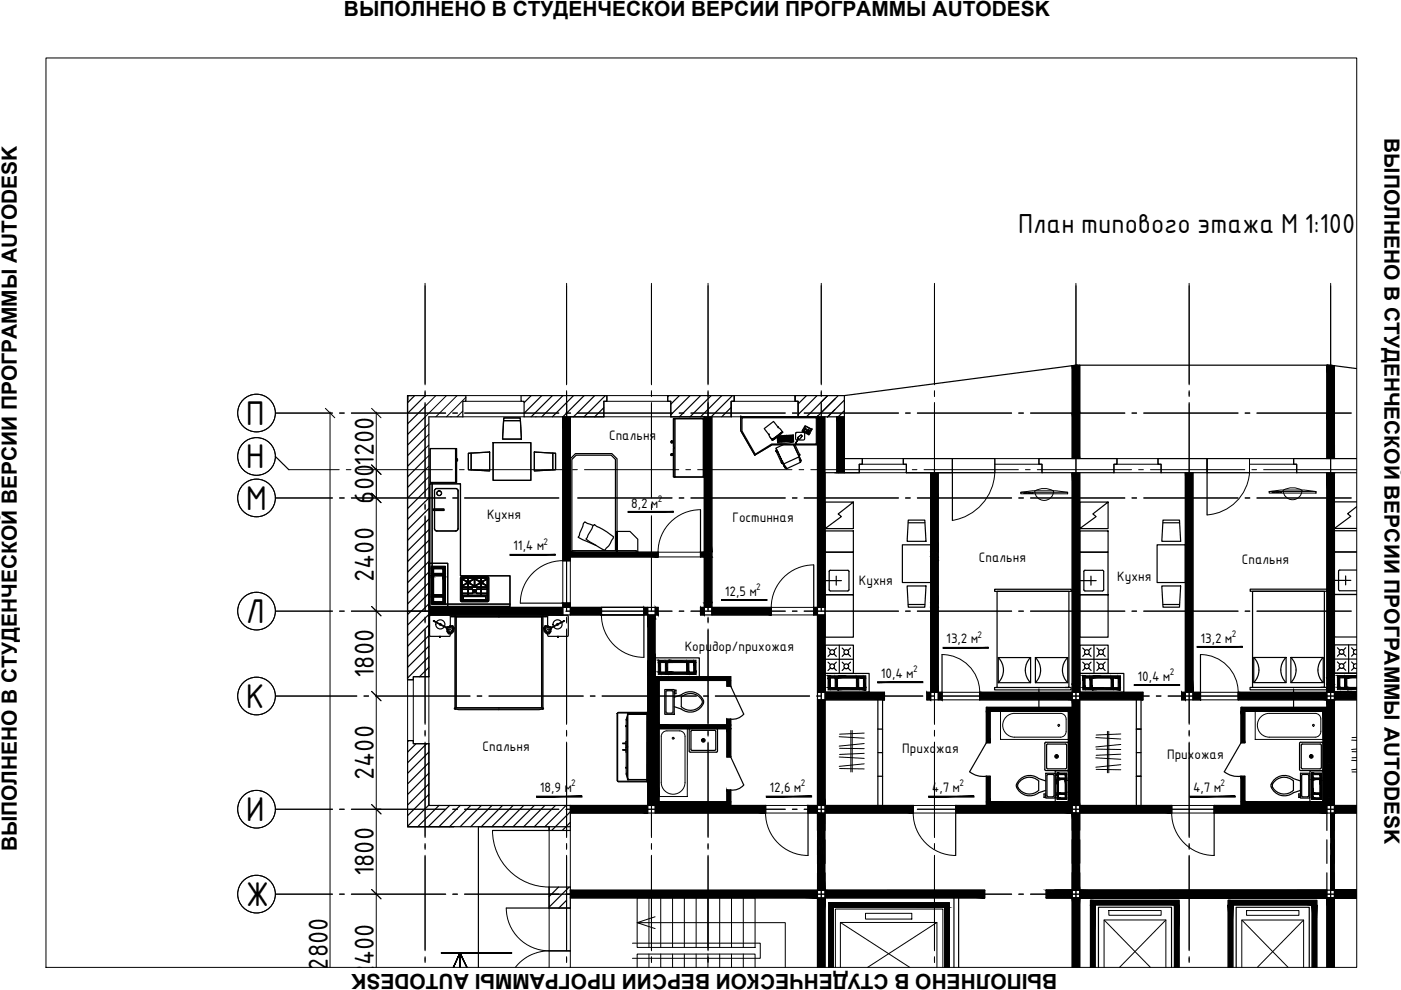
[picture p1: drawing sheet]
<svg xmlns="http://www.w3.org/2000/svg" width="297mm" height="210mm" viewBox="0 0 297 210" stroke-linecap="round" stroke-linejoin="round" font-family="sans-serif">
<defs><g id="words">
<g font-size="7">
<text x="52.1" y="90">П</text>
<text x="52.1" y="99.2">Н</text>
<text x="52.1" y="108">М</text>
<text x="52.1" y="132">Л</text>
<text x="52.1" y="150">К</text>
<text x="52.1" y="174">И</text>
<text x="52.1" y="192">Ж</text>
</g>
<g font-size="5.6">
<text x="215.9" y="49.4">План типового этажа М 1:100</text>
<text x="79.3" y="98.8" transform="rotate(-90 79.3 98.8)">1200</text>
<text x="79.3" y="106.8" transform="rotate(-90 79.3 106.8)">600</text>
<text x="79.3" y="123.4" transform="rotate(-90 79.3 123.4)">2400</text>
<text x="79.3" y="143.8" transform="rotate(-90 79.3 143.8)">1800</text>
<text x="79.3" y="165.4" transform="rotate(-90 79.3 165.4)">2400</text>
<text x="79.3" y="185.8" transform="rotate(-90 79.3 185.8)">1800</text>
<text x="69.5" y="208.6" transform="rotate(-90 69.5 208.6)">22800</text>
<text x="79.3" y="207.4" transform="rotate(-90 79.3 207.4)">2400</text>
</g>
<g font-size="4.4">
<text x="72.9" y="3.4">ВЫПОЛНЕНО В СТУДЕНЧЕСКОЙ ВЕРСИИ ПРОГРАММЫ AUTODESK</text>
<text x="293.6" y="29.3" transform="rotate(90 293.6 29.3)">ВЫПОЛНЕНО В СТУДЕНЧЕСКОЙ ВЕРСИИ ПРОГРАММЫ AUTODESK</text>
<text x="3.5" y="180.5" transform="rotate(-90 3.5 180.5)">ВЫПОЛНЕНО В СТУДЕНЧЕСКОЙ ВЕРСИИ ПРОГРАММЫ AUTODESK</text>
<text x="224.2" y="206.4" transform="rotate(180 224.2 206.4)">ВЫПОЛНЕНО В СТУДЕНЧЕСКОЙ ВЕРСИИ ПРОГРАММЫ AUTODESK</text>
</g>
<g font-size="2.8">
<text x="129.1" y="93.3">Спальня</text>
<text x="133.8" y="107.6">8,2 м</text>
<text x="103.3" y="110">Кухня</text>
<text x="155.3" y="110.6">Гостинная</text>
<text x="108.8" y="116.7">11,4 м</text>
<text x="207.5" y="119.1">Спальня</text>
<text x="263.3" y="119.5">Спальня</text>
<text x="182.1" y="124.1">Кухня</text>
<text x="236.9" y="123.2">Кухня</text>
<text x="153.7" y="126.3">12,5 м</text>
<text x="145.2" y="138">Коридор/прихожая</text>
<text x="200.6" y="136.4">13,2 м</text>
<text x="254.5" y="136.2">13,2 м</text>
<text x="186.7" y="143.7">10,4 м</text>
<text x="241.2" y="144.3">10,4 м</text>
<text x="102.3" y="159.1">Спальня</text>
<text x="191.3" y="159.7">Прихожая</text>
<text x="247.5" y="160.9">Прихожая</text>
<text x="114.5" y="168">18,9 м</text>
<text x="163.1" y="168">12,6 м</text>
<text x="197.6" y="168">4,7 м</text>
<text x="253" y="168">4,7 м</text>
</g>
<g font-size="2">
<text x="139.5" y="106.4">2</text>
<text x="115.3" y="115.5">2</text>
<text x="160.3" y="125">2</text>
<text x="207.3" y="135.2">2</text>
<text x="261.1" y="135">2</text>
<text x="193.6" y="142.5">2</text>
<text x="248" y="143.1">2</text>
<text x="121.1" y="166.7">2</text>
<text x="169.8" y="166.7">2</text>
<text x="203.4" y="166.7">2</text>
<text x="258.8" y="166.7">2</text>
</g>
</g></defs>
<g fill="none" stroke="#000" stroke-width=".21">
<path d="M134.1 200h27.1v3.2h-27.1M135.1 190.4h25v10.5h-25zM137.6 190.4v10.5M138.9 196.9l-3.8-1.3h31.4v9.5M138.9 194.4l-3.8 1.2M140.1 190.4v10.5M142.6 190.4v10.5M145.1 190.4v10.5M147.6 190.4v10.5M150.1 190.4v10.5M152.6 190.4v10.5M155.1 190.4v10.5"/>
<path d="M157.6 190.4v10.5M135.1 205.1v-2.8h25v2.8M137.6 202.3v2.8M140.1 202.3v2.8M142.6 202.3v2.8M145.1 202.3v2.8M147.6 202.3v2.8M150.1 202.3v2.8M152.6 202.3v2.8M155.1 202.3v2.8M157.6 202.3v2.8M175.7 205.1v-13.7h25.6v13.7"/>
<path d="M176.7 205.1v-12.7h23.6v12.7M231.2 205.1v-14.2h18.8v14.2M232.2 205.1v-13.2h16.8v13.2M260.4 205.1v-14.2h18.8v14.2M261.4 205.1v-13.2h16.8v13.2"/>
</g>
<g fill="#000" stroke="#000" stroke-width=".21">
<path d="M227.3 77.5l.8-.1zM282.1 77.4l.8 .1zM281.3 145.1h1.6v1.6zM282.9 146.8h4.7v.5zM173.3 172.5h.8v16.3zM174.1 172.4h.8v16.4zM227.3 172.4h.8v16.3zM227.3 172.4h.8zM228.1 172.4h.8zM282.1 172.4h.8v16.3zM282.9 170.8h4.7v.4zM120.9 188.8h52.4z"/>
<path d="M174.9 188.8h33.9zM221.8 188.7h5.5v1.7zM223.6 188.7h3.7zM227.3 190.4h1.6zM228.9 188.7h52.4zM281.3 190.4h1.6zM282.9 188.7h4.7z"/>
<path d="M227.3 77.5h.8zM227.3 77.5h.8z"/>
<path d="M228.1 77.5h.8zM228.1 77.5h.8z"/>
<path d="M227.3 77.5l.8 10.1v-10.1zM227.3 77.5l.8 10.1h-.8z"/>
<path d="M228.1 77.4l.8 .1zM228.1 77.4l.8 .1z"/>
<path d="M228.1 77.5l.8 10.1v-10.1zM228.1 77.5l.8 10.1h-.8z"/>
<path d="M281.3 77.5h.8zM281.3 77.5h.8z"/>
<path d="M281.3 77.4l.8 .1zM281.3 77.4l.8 .1z"/>
<path d="M281.3 77.5l.8 10.1v-10.1zM281.3 77.5l.8 10.1h-.8z"/>
<path d="M282.1 77.5h.8zM282.1 77.5h.8z"/>
<path d="M282.1 77.5l.8 10.1v-10.1zM282.1 77.5l.8 10.1h-.8z"/>
<path d="M119.3 88.4l1.6 30.5v-30.5zM119.3 88.4l1.6 30.5h-1.6z"/>
<path d="M149.3 88.4l1.6 28.7v-28.7zM149.3 88.4l1.6 28.7h-1.6z"/>
<path d="M173.3 88.4l1.6 40.4v-40.4zM173.3 88.4l1.6 40.4h-1.6z"/>
<path d="M177.4 88.4l1.6 11.8v-11.8zM177.4 88.4l1.6 11.8h-1.6z"/>
<path d="M227.3 87.6l.8 9.6v-9.6zM227.3 87.6l.8 9.6h-.8z"/>
<path d="M228.1 87.6l.8 9.6v-9.6zM228.1 87.6l.8 9.6h-.8z"/>
<path d="M281.3 87.6l.8 9.6v-9.6zM281.3 87.6l.8 9.6h-.8z"/>
<path d="M282.1 87.6l.9 9.6-.1-9.6zM282.1 87.6l.9 9.6h-.9z"/>
<path d="M120.9 117.1l18.6 1v-1zM120.9 117.1l18.6 1h-18.6z"/>
<path d="M148.5 117.1l.8 1v-1zM148.5 117.1l.8 1h-.8z"/>
<path d="M149.3 117.1l1.6 1v-1zM149.3 117.1l1.6 1h-1.6z"/>
<path d="M149.3 118.1l1.6 9.8v-9.8zM149.3 118.1l1.6 9.8h-1.6z"/>
<path d="M197.3 100.2l.8 5.4v-5.4zM197.3 100.2l.8 5.4h-.8z"/>
<path d="M197.3 105.6l.8 11.5v-11.5zM197.3 105.6l.8 11.5h-.8z"/>
<path d="M197.3 117.1l.8 1v-1zM197.3 117.1l.8 1h-.8z"/>
<path d="M197.3 118.1l.8 .7v-.7zM197.3 118.1l.8 .7h-.8z"/>
<path d="M197.3 118.8l.8 .1zM197.3 118.8l.8 .1z"/>
<path d="M197.3 118.9l.8 8.9v-8.9zM197.3 118.9l.8 8.9h-.8z"/>
<path d="M198.1 100.2l.8 5.4v-5.4zM198.1 100.2l.8 5.4h-.8z"/>
<path d="M198.1 105.6l.8 11.5v-11.5zM198.1 105.6l.8 11.5h-.8z"/>
<path d="M198.1 117.1l.8 1v-1zM198.1 117.1l.8 1h-.8z"/>
<path d="M198.1 118.1l.8 .7v-.7zM198.1 118.1l.8 .7h-.8z"/>
<path d="M198.1 118.8l.8 .1zM198.1 118.8l.8 .1z"/>
<path d="M198.1 118.9l.8 8.9v-8.9zM198.1 118.9l.8 8.9h-.8z"/>
<path d="M227.3 100.2l1.6 44.9v-44.9zM227.3 100.2l1.6 44.9h-1.6z"/>
<path d="M251.3 100.2l1.6 46.6v-46.6zM251.3 100.2l1.6 46.6h-1.6z"/>
<path d="M281.3 100.2l1.6 43.6v-43.6zM281.3 100.2l1.6 43.6h-1.6z"/>
<path d="M90.9 128.8l28.4 1.6v-1.6zM90.9 128.8l28.4 1.6h-28.4z"/>
<path d="M119.3 127.9l1.6 .9v-.9zM119.3 127.9l1.6 .9h-1.6z"/>
<path d="M120.9 128.8l6.6 1.6v-1.6zM120.9 128.8l6.6 1.6h-6.6z"/>
<path d="M136.5 128.8l.8 1.6v-1.6zM136.5 128.8l.8 1.6h-.8z"/>
<path d="M137.3 131.2l.8 9v-9zM137.3 131.2l.8 9h-.8z"/>
<path d="M137.3 130.4l1.6 .8v-.8zM137.3 130.4l1.6 .8h-1.6z"/>
<path d="M138.1 131.2l.8 9v-9zM138.1 131.2l.8 9h-.8z"/>
<path d="M138.9 128.8l.6 1.6v-1.6zM138.9 128.8l.6 1.6h-.6z"/>
<path d="M148.5 128.8l.8 1.6v-1.6zM148.5 128.8l.8 1.6h-.8z"/>
<path d="M149.3 127.9l1.6 .9v-.9zM149.3 127.9l1.6 .9h-1.6z"/>
<path d="M150.9 128.8l12.6 1.6v-1.6zM150.9 128.8l12.6 1.6h-12.6z"/>
<path d="M172.5 128.8l.8 1.6v-1.6zM172.5 128.8l.8 1.6h-.8z"/>
<path d="M173.3 130.4l1.6 16.4v-16.4zM173.3 130.4l1.6 16.4h-1.6z"/>
<path d="M197.3 127.8l.8 .1zM197.3 127.8l.8 .1z"/>
<path d="M197.3 127.9l.8 .9v-.9zM197.3 127.9l.8 .9h-.8z"/>
<path d="M197.3 128.8l.8 .8v-.8zM197.3 128.8l.8 .8h-.8z"/>
<path d="M198.1 127.8l.8 .1zM198.1 127.8l.8 .1z"/>
<path d="M198.1 127.9l.8 .9v-.9zM198.1 127.9l.8 .9h-.8z"/>
<path d="M198.1 128.8l.8 .8v-.8zM198.1 128.8l.8 .8h-.8z"/>
<path d="M197.3 129.6l1.6 17.2v-17.2zM197.3 129.6l1.6 17.2h-1.6z"/>
<path d="M137.3 140.2l1.6 30.6v-30.6zM137.3 140.2l1.6 30.6h-1.6z"/>
<path d="M173.3 148.4l1.6 22.4v-22.4zM173.3 148.4l1.6 22.4h-1.6z"/>
<path d="M174.9 146.8l12.6 1.6v-1.6zM174.9 146.8l12.6 1.6h-12.6z"/>
<path d="M196.5 146.8l.8 1.6v-1.6zM196.5 146.8l.8 1.6h-.8z"/>
<path d="M198.9 146.8l.8 1.6v-1.6zM198.9 146.8l.8 1.6h-.8z"/>
<path d="M207.7 146.8l19.6 1.6v-1.6zM207.7 146.8l19.6 1.6h-19.6z"/>
<path d="M227.3 145.1l1.6 1.7v-1.7zM227.3 145.1l1.6 1.7h-1.6z"/>
<path d="M227.3 148.4l1.6 22.4v-22.4zM227.3 148.4l1.6 22.4h-1.6z"/>
<path d="M228.9 146.8l13.4 1.6v-1.6zM228.9 146.8l13.4 1.6h-13.4z"/>
<path d="M250.5 146.8l.8 1.6v-1.6zM250.5 146.8l.8 1.6h-.8z"/>
<path d="M252.9 146.8l1.6 1.6v-1.6zM252.9 146.8l1.6 1.6h-1.6z"/>
<path d="M262.5 146.8l18.8 1.6v-1.6zM262.5 146.8l18.8 1.6h-18.8z"/>
<path d="M281.3 143.8l1.6 1.3v-1.3zM281.3 143.8l1.6 1.3h-1.6z"/>
<path d="M281.3 146.7h1.6zM281.3 145.1l1.6 1.6h-1.6z"/>
<path d="M281.3 148.4l1.6 13.4v-13.4zM281.3 148.4l1.6 13.4h-1.6z"/>
<path d="M282.9 146.8l4.7-.1zM282.9 146.7h4.7z"/>
<path d="M282.9 148.4h4.7v-1.1zM282.9 146.8l4.7 .5-4.7 1.1z"/>
<path d="M120.9 170.8l16.4 1.6v-1.6zM120.9 170.8l16.4 1.6h-16.4z"/>
<path d="M138.9 170.8l23.4 1.6v-1.6zM138.9 170.8l23.4 1.6h-23.4z"/>
<path d="M171.3 170.8l2 1.6v-1.6zM171.3 170.8l2 1.6h-2z"/>
<path d="M173.3 172.4l.8 .1v-.1zM173.3 172.4l.8 .1h-.8z"/>
<path d="M174.9 170.8l18.7 1.6v-1.6zM174.9 170.8l18.7 1.6h-18.7z"/>
<path d="M202.6 170.8l24.7 1.6v-1.6zM202.6 170.8l24.7 1.6h-24.7z"/>
<path d="M227.3 172.4l.8 16.4v-16.4zM227.3 172.4l.8 16.4h-.8z"/>
<path d="M228.1 172.4l.8 16.4v-16.4zM228.1 172.4l.8 16.4h-.8z"/>
<path d="M228.9 170.8l19.5 1.6v-1.6zM228.9 170.8l19.5 1.6h-19.5z"/>
<path d="M257.4 170.8l23.9 1.6v-1.6zM257.4 170.8l23.9 1.6h-23.9z"/>
<path d="M281.3 161.8l1.6 7.4v-7.4zM281.3 161.8l1.6 7.4h-1.6z"/>
<path d="M281.3 169.2l1.6 1.6v-1.6zM281.3 169.2l1.6 1.6h-1.6z"/>
<path d="M282.9 172.4h4.7v-1.2zM282.9 170.8l4.7 .4-4.7 1.2z"/>
<path d="M120.9 188.8l52.4 1.6v-1.6zM120.9 188.8l52.4 1.6h-52.4z"/>
<path d="M173.3 188.8h.8zM173.3 172.5l.8 16.3h-.8z"/>
<path d="M174.1 188.8h.8zM174.1 172.4l.8 16.4h-.8z"/>
<path d="M174.9 188.8l33.9 1.6v-1.6zM174.9 188.8l33.9 1.6h-33.9z"/>
<path d="M223.6 188.7h3.7zM221.8 188.7h5.5z"/>
<path d="M221.8 190.4h5.5zM221.8 188.7l5.5 1.7h-5.5z"/>
<path d="M227.3 188.7h.8zM227.3 172.4l.8 16.3h-.8z"/>
<path d="M228.9 188.7l52.4 1.7v-1.7zM228.9 188.7l52.4 1.7h-52.4zM228.9 190.4h52.4zM228.9 190.4h52.4zM228.9 190.4h52.4zM228.9 190.4h52.4z"/>
<path d="M281.3 190.4h1.6zM281.3 190.4h1.6z"/>
<path d="M282.1 188.7h.8zM282.1 172.4l.8 16.3h-.8z"/>
<path d="M282.9 188.7h4.7zM282.9 188.7h4.7z"/>
<path d="M282.9 188.7l4.7 1.7v-1.7zM282.9 188.7l4.7 1.7h-4.7zM282.9 190.4h4.7zM282.9 190.4h4.7zM282.9 190.4h4.7z"/>
<path d="M173.3 190.4l1.1 14.7h-1.1zM173.3 190.4l1.1 14.7 .5-14.7zM174.9 190.4v14.7h-.5z"/>
<path d="M227.3 190.4l1.1 14.7h-1.1zM227.3 190.4l1.1 14.7 .5-14.7zM228.9 190.4v14.7h-.5z"/>
<path d="M281.3 190.4l1.1 14.7h-1.1zM281.3 190.4l1.1 14.7 .5-14.7zM282.9 190.4v14.7h-.5z"/>
</g>
<g fill="none" stroke="#000" stroke-width=".25">
<path d="M87.9 83.9l-1.5 1.5M90.1 83.9l-3.7 3.7M90.1 86.2l-3.7 3.7M90.1 88.4l-3.7 3.7M90.1 90.7l-3.7 3.7M90.1 92.9l-3.7 3.7M90.1 95.1l-3.7 3.8M90.1 97.4l-3.7 3.7M90.1 99.6l-3.7 3.7M112.6 83.9l-1.5 1.5M114.9 83.9l-3.8 3.7M117.1 83.9l-4.5 4.5"/>
<path d="M119.4 83.9l-4.5 4.5M120.1 83.9v4.5M121.6 83.9l-4.5 4.5M123.8 83.9l-4.5 4.5M126.1 83.9l-4.5 4.5M128 86.4l-1.9 2M128.3 83.9l-4.5 4.5M141.8 83.9l-.2 .2M144 83.9l-1.8 1.8M146.3 83.9l-4.1 4.1M148.5 83.9l-4.5 4.5M150.1 83.9v4.5"/>
<path d="M150.8 83.9l-4.5 4.5M153 83.9l-4.5 4.5M155 86.4l-2 2M155.3 83.9l-4.5 4.5M168.7 83.9l-.1 .2M171 83.9l-1.8 1.7M173.2 83.9l-4 4M173.3 88.4h5.7M174.1 89.7l-.8 .8M174.1 92l-.8 .8M174.1 94.2l-.8 .8M174.1 96.5l-.5 .5"/>
<path d="M175.5 83.9l-4.5 4.5M177 86.8l-1.6 1.6M177.7 83.9l-4.5 4.5M179 84.8l-3.6 3.6M179 87.1l-1.3 1.3M179 89.3l-.8 .9M179 91.6l-.4 .4M179 93.8h.1M90.1 101.9l-3.7 3.7M90.1 104.1l-3.7 3.7M90.9 105.6l-4.5 4.5M90.9 107.8l-4.5 4.5"/>
<path d="M90.9 110.1l-4.5 4.5M90.9 112.3l-4.5 4.5M90.9 114.6l-4.5 4.5M90.9 116.8l-4.5 4.5M90.9 119l-4.5 4.5M86.4 129.6h4.5M90.9 125.8l-4.5 4.5M90.9 128l-4.5 4.5M90.9 130.3l-4.5 4.5M90.9 132.5l-4.5 4.5M90.9 121.3l-4.5 4.5M90.9 123.5l-4.5 4.5"/>
<path d="M90.9 134.8l-4.5 4.5M90.9 137l-4.5 4.5M90.9 139.2l-4.5 4.6M127.5 128.8h9v1.6h-9zM86.6 157l-.2 .2M88.2 157.7l-1.8 1.8M90.5 157.7l-4.1 4M90.9 159.5l-4.5 4.5M90.9 141.5l-2 2M90.9 161.7l-4.5 4.5M90.9 163.9l-4.5 4.5M90.9 166.2l-4.5 4.5"/>
<path d="M90.9 168.4l-4.5 4.5M90.9 170.7l-4.5 4.5M93.1 170.8l-4.5 4.5M95.3 170.8l-4.5 4.5M97.6 170.8l-4.5 4.5M99.8 170.8l-4.5 4.5M102.1 170.8l-4.5 4.5M104.3 170.8l-4.5 4.5M106.5 170.8l-4.5 4.5M108.8 170.8l-4.5 4.5M111 170.8l-4.5 4.5M113.3 170.8l-4.5 4.5"/>
<path d="M115.5 170.8l-4.5 4.5M117.8 170.8l-4.5 4.5M120 170.8l-4.5 4.5M120.9 172.1l-3.9 4M120.9 174.4l-1.7 1.7M116.4 189.6h4.5M118.4 188.1l-2 2M120.1 190.9l-1.6 1.6M120.7 188.1l-4.3 4.2"/>
</g>
<g fill="none" stroke="#000" stroke-width=".25">
<path d="M227.3 77.5v19.7M228.9 77.4v19.8M281.3 77.4v19.8M282.9 77.5v19.7M287.6 78.2l-5.5-.8h-54l-49.1 6.5M86.4 83.9h12.4v1.2h-.7v3.3h-7.2v55.1h-3.3v.6h-1.2M110.5 83.9h18.2v1.2h-.7v3.3h-16.9v-3.3h-.6zM119.3 88.4v30.5h1.6v-30.5M142.2 88.4h12.8v-3.3h.7v-1.2h-14.1v1.2h.6v3.3h7.1v42M150.9 88.4v42M177.4 88.4v11.8M179 83.9h-10.4v1.2h.6v3.3h4.1v87.7"/>
<path d="M179 83.9v16.3M191.5 97.2h10.4v3h-9.7v-1.8h-.7zM220.3 97.2h16.5v1.2h-.6v1.8h-15.3v-1.8h-.6zM245.5 97.2h10.4v3h-9.7v-1.8h-.7zM287.6 97.2h-13.3v1.2h.6v1.8h12.7M120.9 117.1h18.6v1h-18.6M149.3 117.1h-.8v1h.8M173.3 100.2h8.9v-1.8h.6v-1.2h-5v3M174.9 100.2v75.9M197.3 100.2v48.2M198.9 100.2v48.2M227.3 100.2v75.8"/>
<path d="M228.9 100.2v75.8M251.3 100.2v48.2M252.9 100.2v48.2M281.3 100.2v75.9M282.9 100.2v75.9M90.9 128.8h48.6v1.6h-48.6M119.3 130.4v-2.5h1.6v2.5M137.3 128.8v2.4h1.6v-2.4M148.5 128.8h15v1.6h-15zM174.9 128.8h-2.4v1.6h2.4M173.3 146.8h14.2v1.6h-14.2M186.1 148.4v6.2h1v-6.2"/>
<path d="M196.5 146.8h3.2v1.6h-3.2zM207.7 146.8h34.6v1.6h-34.6zM240.9 148.4v6.2h1v-6.2M250.5 146.8h4v1.6h-4zM281.3 146.8h-18.8v1.6h25.1M281.3 146.7h6.3M96.2 175.3h-9.8h34.5M116.4 175.3v.8v-.8h-15v29.8M120.9 172.4h41.4v-1.6h-71.4v-13.1h-3.3v-.7h-1.2v18.3M120.9 170.8v5.3M137.3 172.4v-32.2h1.6v32.2M171.3 170.8h22.3v1.6h-22.3z"/>
<path d="M173.3 178.1v5M174.9 178.1v5M186.1 170.8v-6.2h1v6.2M202.6 170.8h45.8v1.6h-45.8zM209.3 169.2v1.6M227.3 178v5M228.9 178v5M240.9 170.8v-6.2h1v6.2M281.3 178.1v5M282.9 178.1v5M287.6 170.8h-30.2v1.6h30.2M116.4 188.1v4.4h4.5v-4.4"/>
<path d="M120.9 188.8h87.9v1.6h-87.9M173.3 185.1v20M174.9 185.1v20M202.3 190.4v14.7M203.2 190.4v14.7M221.8 188.7h65.8v1.7h-65.8zM227.3 185v20.1M228.9 185v20.1M281.3 185.1v20M282.9 185.1v20"/>
</g>
<g fill="none" stroke="#000" stroke-width=".21">
<path d="M9.7 12.3h278v192.8h-278zM90.2 83.9h-.1M90.9 89.9l-.8 .8M90.9 92.1l-.8 .8M90.9 94.4l-.8 .7M90.9 96.6l-.8 .8M90.9 98.8l-.8 .8M92.4 83.9l-2.3 2.3M94.7 83.9l-4.6 4.5M96.9 83.9l-4.5 4.5M98.1 87.1l-1.2 1.3M98.8 84.3l-4.1 4.1"/>
<path d="M90.9 101.1l-.8 .8M90.9 103.3l-.8 .8M90.9 105.6h.1"/>
</g>
<path d="M86.4 83.9v60.2" fill="none" stroke="#000" stroke-width=".3"/>
<g fill="none" stroke="#000" stroke-width=".25">
<path d="M91.2 95.1h5.6v7.2h-5.6zM96.6 97.5h.4M96.6 95.1v7.2M96.8 97.3h.2v.4h-.2M99.3 96.1l4.5-.3v4l-4.5-.2zM99.9 96.1v3.5M104.5 93.8h8.1v8h-8.1zM106.8 88.6h3.5l.2 4.5h-4zM106.8 89.2h3.5M113.3 95.8l4.5 .3v3.5l-4.5 .2zM117.2 96.1v3.5M120.9 97.3l1.1-1.1h7.7l1.1 1.1v15.4h2.8l1.6 1.6v2.8h-14.3z"/>
<path d="M142.3 96.3v.2M142.3 93.5v.2v-.2M142.3 96.2l.2 .4 .3-.4M142.3 93.9h.2M142.5 93.7v.1M142.5 96.2v.2v-.2l-.2 .1M142.5 96.4l-.1 .2 .3-.1-.1-.1M142.5 93.5v.2l.2-.1M142.5 96.6h-.2M142.5 93.7v.1l.1-.1M142.5 96.4h.3M142.5 96.2l.1 .1"/>
<path d="M142.5 96.5h.1M142.6 93.8l.2 .1M142.6 96.5l.2 .1M142.7 93.5v.2zM142.8 88.8h.1v12.3h-.1v-6.1h.1v-.1h-.1zM142.8 93.5h-.3v.2l-.1-.2-.1 .3M142.8 93.7l-.5 .1M142.9 88.8h6.3l-.1 12.3M143 88.8l6.1-.1v.2M143.1 88.8v12.3h-.2h6.2v-12.3M157.1 88.4v2.9l2.9 5.2 3.7-2.2h4.8h-4.8l-3.7 2.2M157.1 88.4h.1"/>
<path d="M157.1 88.4v2.9l2.9 5.2M160 96.5h.1M163 92.2l.8 1.1 .1-.1M163 92.2h.1M163.1 92.1l-.1 .1M163.3 92.7l.4 .5 .3-.3-.4 .3M163.6 93.2h.1M163.6 93.2l.2 .1M163.9 93.2v.1M164 93v.1M164 93.2l-.1 .1M164.1 93.1l-.1 .1"/>
<path d="M164.2 93l-.2 .2M164.3 93h-.1M164.4 92.9l-.1 .1M164.5 95.5l.2-.1 .2 .4M164.5 95.6l.1 .1M164.6 95.7v.1M164.6 95.1l.1 .3M164.7 96l-.2-.5 1.2 2.6M164.8 95.5h.1M164.8 95.7h.1M164.9 93h.1M164.9 92.6l-.6 .4"/>
<path d="M164.9 93.1l.1 .3h-.1M164.9 93.1h.1M164.9 93.1v.3M164.9 93.4v.1M164.9 92.5l1.1-.9-.2-.1-1.8 1.4M164.9 92.5h.1M164.9 93.7v-.2l.1 .2M165 92.7h.1M165 92.5l3.2-.2 .1 1.4-1.7 .3-1.7-.1-.1-1.3M165 93.1l-.1-.1v.1M165 93h.1M165 93.1h-.1"/>
<path d="M165 93.1h.1M165 90.6l-1-1.2-2 1.5 1 1.3M165 90.6l1 1M165 90.6h.1M165 90.6v.1M165 93.4v.1M165 93.7h-.1M165 93.1l.1 .2zM165 93.3h.1M165.1 93.3l.1 .1zM165.1 93.4h.1M165.1 93.4l.1 .2z"/>
<path d="M165.1 93.6h.1M165.1 93.6l.1 .1zM165.1 92.7h.1M165.1 93.1l-.1-.1v.1M165.1 93h.1M165.1 93.1h.1M165.1 93.3h.1M165.2 93.4h-.1M165.2 93.6h.1M165.2 93h.1M165.2 93.1h.1M165.2 93.1l.1-.1v.1h-.3"/>
<path d="M165.2 93.3h.1M165.2 93.3l.1 .1zM165.2 93.4h.1M165.2 93.6l.3 .1h-.3zM165.2 93.4l.1 .1zM165.2 92.3l-.4 .3M165.3 92.7h.1M165.3 93h.1M165.3 93.2l-.1-.1 .1 .1 .1-.1v.1M165.3 93.3h.1M165.3 93.1h.1M165.3 93.4h.1"/>
<path d="M165.3 93l.1 .1zM165.4 93.4h.1M165.4 93.4l.1 .1zM165.4 93h.1M165.4 93.1h.1M165.4 93.4v-.1v.1M165.4 93.3h.1M165.5 93.6h.1M165.5 92.6l.1 .1zM165.5 92.6h.1M165.5 93h.1M165.5 93.1l.1 .1z"/>
<path d="M165.5 93.7h.2M165.6 93.7h.1M165.6 92.6h.1M165.6 93.1l-.1-.1v.1h.3M165.6 91.8h.1M165.6 92.9v.1M165.6 93.1h.1M165.6 92.7h.1M165.6 92.7v-.1l.1 .1M165.6 93.6h.1M165.7 92.9h.1M165.7 93.1l.1 .1"/>
<path d="M165.7 93.4h.1M165.7 93.5l.1-.1-.1 .1M165.7 98.1h.1M165.7 93.6h.1M165.7 98.1v.1M165.7 93.6l.1 .1zM165.7 91.8l-.1-.1-1.7 1.3 .2 .1 1.6-1.3-1.7 1.3M165.7 92.6h.1M165.8 93.1l-.1-.2v.3h.2l-.1-.1M165.8 98.2l-.1-.1 .1 .1M165.8 92.9h.1M165.8 93.1h.1"/>
<path d="M165.8 93.4h.1M165.8 92.6h.1M165.8 92.6l.1 .1zM165.8 93.5v.1M165.8 93h.1M165.8 93.1v.1M165.8 93.5l.1 .2zM165.8 93.5h.1M165.9 92.5v.1M165.9 92.9h.1M165.9 98l-1-2.3 1.1 2.4M165.9 93.1h.1"/>
<path d="M165.9 93.5h.1M165.9 98l.1 .1M166 92.7l.1-.2-.1 .2M166 92.5v.1M166 98.1h.1M166 98.1l-.2 .1M166 98.3l.1 .2M166 92.9l.3 .1h-.3zM166 92.9h.1M166 93.1h.2v.2l-.2 .1zM166 93.1h.1M166 93.4l.4 .1h-.4z"/>
<path d="M166 93.5h.1M166.1 94.3l-1.6 .7 .3 .5M166.1 92.5h.1M166.1 98.4l3.3-1.5 .3 1.1-2.9 1.4M166.1 92.5l.1 .2zM166.2 98.6l-.2-.5 .4 1M166.2 93.6l-.1-.1 .1 .2M166.2 93.5h.1M166.2 93.1h.1M166.2 92.5h.1M166.2 93.5l.2 .1zM166.2 93.2h.1"/>
<path d="M166.2 92.9h.1M166.3 93.1h.1M166.3 98.8l-.1-.2 .2 .4M166.3 92.5h.1M166.3 92.5l.1 .1zM166.3 93.3v-.1l.1 .1M166.3 93.2v-.1v.1h.2M166.3 99l-.1-.5 .2 .7M166.3 93.2h.1M166.4 93.5h.1M166.4 92.5h.1M166.4 93.2l.1 .1z"/>
<path d="M166.4 93.2h.1M166.4 92.9h.1M166.4 93l-.1-.1 .1 .1M166.4 93.1h.1M166.4 99.1h.1M166.4 93.6h.1M166.4 99.1l.4 .3M166.4 93.4h.1M166.4 93.6v-.1l.1 .1M166.4 92.5l.1 .1zM166.5 92.9v.1zM166.5 93.2h.1"/>
<path d="M166.5 93.2l-.1-.1v.1M166.5 93.1h.1M166.5 92.5h.1M166.5 93.5h.1M166.5 92.9h.1M166.6 93.5l-.1-.1 .1 .1M166.6 93.4h.1M166.6 93.2l-.1-.1 .1 .1M166.6 93.5h.1M166.6 93.5l.1 .1zM166.6 92.9l.1 .1zM166.6 92.9h.1"/>
<path d="M166.6 99.2l-.1 .1-.4-.9 .7 1M166.6 93.3v.1M166.6 93.5l.1-.2-.1 .2M166.6 93.3l-.1-.1v.1M166.6 93.2h.1M166.6 92.5h.1M166.6 93v.1M166.7 93.2h-.2M166.7 92.6v-.1l-.1 .1M166.7 93.2h.1M166.7 93.3l.1-.1-.3 .1M166.7 92.9h.1"/>
<path d="M166.7 93h.1M166.7 93.3h.1M166.7 93.1v-.1l.1 .1M166.7 93.5h.1M166.7 92.5h.1M166.8 93.3l.1 .2zM166.8 93.5l.9-.1v.2h-.9zM166.8 93.2h.1M166.8 92.5h.1M166.8 93h.1M166.8 93.2l.1 .1zM166.8 92.9h.1"/>
<path d="M166.8 93.1h.1M166.9 93.3h-.1M166.9 92.6l-.1-.1 .1 .1M166.9 92.5h.1M166.9 92.9h.1M166.9 93h.1M166.9 93.3h.1M166.9 93.3l.1 .1zM166.9 93.2h.1M166.9 93.1v-.1l-.1 .1M166.9 92.5l.1 .1zM167 93.2h.1"/>
<path d="M167 93.2l.1 .1zM167 93h.1M167 93l.1 .1zM167 93v-.1l-.1 .1M167 92.9h.1M167 93.3h.1M167 92.5h.1M167.1 93.4v-.1l-.1 .1M167.1 93v-.1v.1h-.2M167.1 93.2h.1M167.1 93h.1M167.1 92.5l.1 .1z"/>
<path d="M167.1 92.5h.1M167.1 93.2l.1 .1zM167.1 93l.1 .1zM167.1 92.9h.1M167.1 93.3h.1M167.2 92.5h.1M167.2 92.9h.1M167.2 93.3l.1 .1zM167.2 92.9l.1 .1zM167.2 93.3h.1M167.2 93.2h.1M167.2 93h.1"/>
<path d="M167.3 93.2h.1M167.3 93l.1 .1zM167.3 93h.1M167.3 92.9h.1M167.3 93.3h.1M167.3 92.5h.1M167.3 92.5l.1 .1zM167.3 92.9l.1 .1zM167.4 93.3l-.1-.1v.1M167.4 93.2h.1M167.4 93.3h-.1M167.4 93h.1"/>
<path d="M167.4 92.5h.1M167.4 93.1v.1M167.4 93.3h.1M167.4 93.4l-.1-.1 .1 .1M167.4 92.8v.1M167.4 92.6h.2M167.5 92.6h.1M167.5 93h.1M167.5 93.3h.1M167.5 92.8h.1M167.5 92.9h.1M167.5 93.4l.1-.1-.1 .1"/>
<path d="M167.5 93.3l-.1-.1 .1 .1M167.5 93.1l-.1-.1 .1 .2M167.5 92.4v.1M167.6 93.1h.1M167.6 93.3v-.2v.2M167.6 92.8h.1M167.6 93h.1M167.6 93.3h.1M167.6 92.5l.1 .1zM167.6 92.4v.1M167.6 92.9h.1M167.7 93.4h.1"/>
<path d="M167.7 93h.1M167.7 92.4h.1M167.7 93.1l.1 .2zM167.7 93.1h.1M167.7 93.4l.1 .1zM167.7 93.1l.1-.1-.1 .1M167.7 92.9l-.1-.1v.1M167.7 92.8h.1M167.7 93.4l-.1-.1 .1 .1M167.7 93.3h.1M167.8 92.4v.2zM167.8 93.3h.1"/>
<path d="M167.8 92.8h.1M167.8 93.3l.1 .1zM167.8 92.9l.1-.1-.1 .1M167.8 93.1h.1M167.8 93h.1M167.8 92.4h.1M167.9 93h.1M167.9 93l.1 .1zM167.9 92.8h.1M167.9 93.3h.1M167.9 93.5l.1-.1-.1 .1M167.9 93.4h-.1"/>
<path d="M167.9 92.8l.1 .1zM167.9 93.3l.1 .1zM167.9 93.2l-.1-.1 .2 .1M167.9 93.1h.1M168 93h.1M168 92.8h.1M168 93l.2 .1zM168 93.4h.1M168 93.3h.1M168 92.4h.1M168 92.4l.1 .1zM168.1 93.4h.1"/>
<path d="M168.1 93.3h.1M168.1 92.8l.1 .1zM168.1 93.4l.1 .1zM168.1 92.5h.1M168.1 92.4h.1M168.2 92.8h.1M168.2 93h.1M168.2 93.2l-.2-.1v.1M168.2 93.1h.1M168.2 93.4h-.1M168.2 93.2h-.2M168.2 92.2l-3.1 .2"/>
<path d="M168.2 93.3h.1M168.2 93.4h.1M168.3 94.3l.5 1.3M168.3 94.3l1 2.3M168.6 94.3l1 2.2M168.6 94.3h4.7M168.6 94.1h-5l-3.5 2.2-2.8-4.9v-2.8h15.8v5.5h-4.4M168.8 91.7l-.1 .1M168.9 95.6l.6 1.3M169.1 93.3l-.3-.1-.1-.2v-1l.1-.3 1.7 .1v1.4l-1.4 .1M169.2 92.8l.6-.5 .2 .2-.2 .3M169.2 92.9v-.1l.1 .2-.8 1.3 .6-1"/>
<path d="M169.4 96.6l.4 .9M169.4 93.1h.1M169.4 96.9l.4 .8-.1-.3M169.4 92.5l-.2 .2M169.6 92.4l.2-.1 .2 .1M169.6 96.5h.1M169.6 96.5l-.3 .1M169.7 97.8v-.3v.5M170 92.4a.6 .6 0 0 1-.7 .7l-.2 .2M170 92.4h.1M170.1 91.4l1.4 .8 .2-.4M170.1 91.4h.1"/>
<path d="M170.3 91l-.2 .4M170.4 91.3v.2l.1-.1M170.5 91.2l-.1 .1 .2-.1M170.5 91.4l.4 .2 .2-.4-.2 .3M170.5 91.4h.1M170.6 91v.2v-.2M170.7 90.8l-.1 .2 .1-.1M170.7 90.8l.2 .1M170.8 90.4l-.2 .2 .2 .2-.2-.1M170.9 90.4l.6 .3M171 91.6l-.1 .2 .2-.1M171.1 91.5l-.1 .1 .1 .1 .1-.2v.2l.2-.1"/>
<path d="M171.1 91.7h.1M171.1 91.2l-.3-.2-.3 .4 .1-.2M171.1 91.7v.1h.2M171.1 91.3v.1h.2M171.2 91.1v.2l.2-.1M171.3 91.4h.1M171.3 91.8l-.1 .1h.2M171.3 91.4l.1 .2M171.3 90.7l.7 .3v.2l-.2 .1M171.4 91.2h.1M171.4 91.6l-.1 .2 .2-.1M171.4 91.2v.2l.1-.1"/>
<path d="M171.4 91.5h.1M171.4 91.5v.1M171.4 91.1l.2 .1M171.5 91.5l-.1 .1 .1 .1M171.5 91.7h.1M171.5 91.3h.1M171.6 91.3l-.1 .1 .1 .1 .1-.1M171.6 91.5h.1M171.6 91.5l-.1 .2M171.8 91.3h.1M172.1 91l-.4 .9M172.1 91h.1"/>
<path d="M172.1 91l-1.4-.7-.5 .8M173.3 94.3h.1M173.3 88.4v5.9h-4.7M173.3 88.4h.1M173.3 88.4h-16.2h16.2M173.3 88.4v5.9M91.1 102.6h6.5v19.5h10.5v6.5h-17zM91.6 102.6v25.5h16.5M91.9 107.9h2.2v.3h-2.2zM92.1 112.1l.3 .4 .2 .1h4l.5-.3v-.2M92.1 104.1l.1-.3 .4-.2h4h.3l.2 .5M92.1 104.1v8"/>
<path d="M97.1 104.1v8M121.2 116.7h13.7v.4M125.7 111.5l.3-.3 4.1 2.6-.1 .3-.9 1.7-.9 .9-4-2.4 .3-.3zM125.8 111.4l-1.8-.8-.3 .4-.9 2.6-.2 .3 3.8 1.7M130.5 116.7v-19.3l-.9-.9h-7.4l-1 .9v19.7M130.8 117.1v-4.4v4.4M149.1 101v.2l-6.1-.1M174.9 117.1h6v9h-6zM174.9 112.6h6v4.5h-6zM180.9 106.5h-6v5.6h6v-5.6l-3.2 2.5 .7 .5-3.5 2.6M191.3 115.5h6v8h-6zM192.6 110.3h3.5l.2 4.5h-4z"/>
<path d="M192.6 110.8h3.5M228.9 117.1h6v9h-6zM228.9 112.6h6v4.5h-6zM234.9 106.5h-6v5.6h6v-5.6l-3.2 2.5 .7 .5-3.5 2.6M245.3 115.5h6v8h-6zM246.6 110.3h3.5l.2 4.5h-4zM246.6 110.8h3.5M287.6 112.5h-4.7v4.5h4.7h-4.7v9h4.7l-4.7 .1v9h4.7M287.6 106.4h-4.7v5.6h4.7M287.6 107.4l-1.9 1.5 .7 .6-3.5 2.5M92 131.6l-.1 .1 2.8 1.5v-.2M92.1 131.6h-.1l2.7 1.4h.2l-.2 .1"/>
<path d="M93.2 134.9v.1M93.3 134.9v.1M94.6 133.1l.2 .4M94.7 133h.1M94.7 133.4l.2 .3M95 133.1h-.2l.2 .1-.3-.1M95.1 133h-.4M95.2 132.9l.2-.2h.6l.3 .5-.1 .7-.5 .5h-.6l-.3-.5v-.3M95.3 132.9l-.3 .1M95.4 132.8h.3l-.6 .2 .1 .1 .8 .1-.3-.4h.2l.3 .4-.1 .6-.5 .5h-.5l-.3-.5 .3 .3-.3-.6h.2M95.5 132.7l-.1-2.2h-4.2v4.4h4.1l.2-.5M95.6 130.5h20.3v.2h-20.3z"/>
<path d="M95.6 130.7h20.3M95.6 134.3l-.1-.2 .4-.4-.8-.4-.1 .2 .5 .6h-.4v.2M96.2 133.2h-.2l-.1 .5 .2 .1M96.5 130.8v19.3M96.5 130.5v.3M96.6 130.8v19.3l.1-.1M96.7 130.8h18.1v19.2h-18.1zM97.7 122.4h5.8v5.1h-5.8zM97.8 124.2l1.4-.6zM97.9 125.8h2.2l.4-.3-.4 .4h-2.2M97.9 124.9h2.2l.4 .3-.4-.2h-2.2M97.9 122.7l1.3 .6z"/>
<path d="M97.9 122.6h5.4v4.7h-5.4zM98 124.5h5.3M98 124.4h5.3M98 126.3h5.3M98 126.2h5.3M98 122.7l5.2-.1v4.6h-5.2zM98 122.6v.1M98.3 126.5h4.7v.6h-4.7zM99.2 122.5v.9l.1-.9M99.2 123.6l.1 2.7zM99.4 123.3l1.2-.6 1.3 .6-1.3-.5zM99.4 123.6l1.2 .6 1.3-.6-1.3 .7z"/>
<path d="M100.6 122.6v1.8M100.7 122.6v1.8M101.9 122.5v.9l.2-.9M101.9 123.6l.2 2.7zM102.1 123.3l1.3-.5zM102.1 123.6l1.3 .7zM103.4 124.9h-2.3l-.4 .3 .4-.2h2.3M103.4 125.8h-2.3l-.4-.3 .4 .4h2.3M114.9 130.8v19.3l-.1-.1M115 130.5v.3M115.1 130.8v19.3M115.4 133.2h.2l.1 .5-.2 .1"/>
<path d="M115.9 134.3l.1-.2-.3-.4 .7-.4 .2 .2-.6 .6h.5v.2M116.1 132.7l.1-2.2h4.2v4.4h-4.2l-.1-.5M116.2 132.8l.1 .1-.5-.1 .7 .2-.1 .1-.8 .1 .2-.4h-.1l-.3 .4 .1 .6 .4 .5h.6l.3-.5-.1-.1-.2 .4 .3-.6h-.2M116.3 132.9l.3 .1M116.4 132.9l-.2-.2h-.6l-.4 .5 .2 .7 .5 .5h.6l.3-.5v-.3M116.5 133h.3M116.6 133.1h.2l-.2 .1M116.8 133.4l-.1 .3M116.9 133h-.1M116.9 133.1l-.1 .4M118.2 134.9l.1 .1M118.3 134.9v.1"/>
<path d="M119.5 131.6l-2.7 1.4h-.1l.1 .1M119.6 131.6l.1 .1-2.8 1.5-.1-.2M174.9 126.1h6v9h-6zM174.9 123.1h3.5M174.9 136.8h6v6h-6zM174.9 139.8h6M175.6 137.4l.5 .5M175.9 121h4v4.2h-4zM176.1 138.6l-.5 .6M176.8 138.6l.5 .6M177.3 122.2v1.9M177.3 137.4l-.5 .5"/>
<path d="M177.9 136.8v6M178.6 137.4l.5 .5M179.1 138.6l-.5 .6M179.8 138.6l.5 .6M180.3 137.4l-.5 .5M192.3 124.2h4l-.2 4.5h-3.5zM192.6 128.2h3.5M210.9 124.9h16.2v.5h-16.2zM211.6 139.4a3.8 3.8 0 0 1 0 5.3M211.7 139.4h6.8v5.4h-6.8zM218.5 139.4a3.8 3.8 0 0 0 0 5.3M219.5 139.4a3.8 3.8 0 0 1 0 5.3"/>
<path d="M219.5 139.4h6.9v5.4h-6.9zM226.4 139.4a3.8 3.8 0 0 0 0 5.3M228.9 123.1h3.5M228.9 126.1h6v9h-6zM228.9 136.8h6v6h-6zM228.9 139.8h6M229.6 137.4l.5 .5M229.8 121.2l.2-.3h3.7l.3 .3-.1 4-3.9 .1-.2-.3M229.8 121.2v3.8M230.1 138.6l-.5 .6M230.8 138.6l.5 .6M231.3 122.2v1.9"/>
<path d="M231.3 137.4l-.5 .5M231.9 136.8v6M232.6 137.4l.5 .5M233.1 138.6l-.5 .6M233.8 138.6l.5 .6M234.3 137.4l-.5 .5M246.3 124.2h4l-.2 4.5h-3.5zM246.6 128.2h3.5M265.1 124.9h16.2v.5h-16.2zM265.8 139.4a3.8 3.8 0 0 1 0 5.3M265.8 139.4h6.9v5.3h-6.9zM272.7 139.4a3.8 3.8 0 0 0 0 5.3"/>
<path d="M273.7 139.4a3.8 3.8 0 0 1 0 5.3M273.7 139.4h6.9v5.3h-6.9zM280.5 139.4a3.8 3.8 0 0 0 0 5.3M282.9 123.1h3.5M282.9 139.7h4.7M283.6 137.3l.5 .6M284.1 138.6l-.5 .5M284.8 138.6l.5 .5M285.3 122.1v1.9M285.3 137.3l-.5 .6M285.9 136.7v6M286.6 137.3l.5 .6"/>
<path d="M287.1 138.6l-.5 .5M287.6 136.7h-4.7v6h4.7M287.6 137.8a.5 .5 0 0 0-.7 .4 .5 .5 0 0 0 .7 .5M287.6 120.9h-3.6l-.2 .2 .1 4.1 3.7 .1M96.5 150.1l.1 .3 .7 .1h17l.7-.1v-.3M96.6 150.3h-.3v-.2h18.9v.2h-.2M131 151.2v14.4l-.2-.1v-14.2zM132.7 157.6h-.7v.1h.7M132.7 159h-.7v.1h.7M132.7 153.9v.2zM132.7 153.9h.1M132.7 154.1h.1"/>
<path d="M132.8 157.2v1.1M132.8 159.5l-.1-1.1 .2 5.7M132.8 152.6v.1M132.9 152.6v.1M132.9 158.3v.1M133.1 151.5l-.3 1 .1 .2M133.1 152.7h-.3v5.6h.3v.1h-.3M133.1 151.5v13.8M133.1 151.7l-.2 1M133.1 151.4h.1M133.1 151.4h4zM133.1 151.4v.1"/>
<path d="M133.1 151.4h4M137.1 151.2h-6.1l.1-.2h6v14.8h-6l-.1-.2h6.1M175.6 140.4l.5 .5M176.1 141.6l-.5 .6M176.8 141.6l.5 .6M177.3 140.4l-.5 .5M178.6 140.4l.5 .5M179.1 141.6l-.5 .6M179.8 141.6l.5 .6M180.3 140.4l-.5 .5M225.9 145.8h1.2v.5h-16.2v-.5h15.7v-20.4h-15.2v20.4M229.6 140.4l.5 .5"/>
<path d="M230.1 141.6l-.5 .6M230.8 141.6l.5 .6M231.3 140.4l-.5 .5M232.6 140.4l.5 .5M233.1 141.6l-.5 .6M233.8 141.6l.5 .6M234.3 140.4l-.5 .5M280 145.7h1.3v.6h-16.3v-.6h15.8v-20.3h-15.2v20.3M283.6 140.3l.5 .6M284.1 141.6l-.5 .5M284.8 141.6l.5 .5M285.3 140.3l-.5 .6"/>
<path d="M286.6 140.3l.5 .6M287.1 141.6l-.5 .5M287.6 140.8a.49 .49 0 0 0-.7 .4 .49 .49 0 0 0 .7 .5M132.7 162.7v.2zM132.7 162.7h.1M132.7 162.9h.1M132.8 164.1h.1M132.9 164.1h.1M132.9 164.1h.2M133.1 165l-.3-.8 .1-.1 .2 1.2M133.1 165.3h.1M133.1 165.3h4"/>
<circle cx="93.1" cy="104.6" r=".5"/>
<circle cx="93.4" cy="132.4" r=".19"/>
<circle cx="93.4" cy="132.4" r=".97"/>
<circle cx="99.3" cy="123.5" r=".36"/>
<circle cx="100.6" cy="125.4" r=".36"/>
<circle cx="102" cy="123.5" r=".35"/>
<circle cx="118.2" cy="132.4" r=".19"/>
<circle cx="118.2" cy="132.4" r=".97"/>
<circle cx="176.4" cy="138.3" r=".5"/>
<circle cx="179.4" cy="138.3" r=".5"/>
<circle cx="230.4" cy="138.3" r=".5"/>
<circle cx="233.4" cy="138.3" r=".5"/>
<circle cx="284.4" cy="138.2" r=".5"/>
<circle cx="176.4" cy="141.3" r=".5"/>
<circle cx="179.4" cy="141.3" r=".5"/>
<circle cx="230.4" cy="141.3" r=".5"/>
<circle cx="233.4" cy="141.3" r=".5"/>
<circle cx="284.4" cy="141.2" r=".5"/>
</g>
<g fill="none" stroke="#000" stroke-width=".21">
<path d="M216.4 104.4l2.5-.3h5l2.5 .3v.3h-10zM216.4 104.4h10M217.1 104.5l.6 .1zM217.9 104.5l.7 .1zM218.7 104.5l.4 .1zM219.4 104.1a4 4 0 0 1 4 0 1.99 1.99 0 0 1-2 2 1.99 1.99 0 0 1-2-2zM269.1 104.2l2.5-.3h4.9l2.5 .3v.3h-9.9zM269.1 104.2h9.9M269.7 104.3l.7 .1zM270.6 104.3l.6 .1zM271.4 104.3l.3 .1zM272.1 104a3.9 3.9 0 0 1 3.9 0 1.99 1.99 0 0 1-2 2 1.99 1.99 0 0 1-1.9-2z"/>
<path d="M177.9 156.2l5.3 .3M178 158.7h5.2M180.4 154.9v8.8M180.7 154.9v8.8M183.2 159.7l-5.2 .3M183.2 155.4l-5.2 .3M183.2 157.7l-5.3 .5M232.3 156.4l5.3 .3M232.4 158.8l5.2 .1M234.8 155.1v8.8M235.1 155.1v8.8M237.6 159.9l-5.2 .2"/>
<path d="M237.6 155.6l-5.2 .2M237.6 157.8l-5.3 .6M286.6 156.9l1 .1M286.7 159.4h.9M287.6 156.3l-.9 .1M287.6 158.8l-1 .1M177.9 160.5l5.3 .3M178 162.9l5.2 .1M183.2 161.9l-5.3 .6M232.3 160.7l5.3 .3M232.4 163.1l5.2 .1M237.6 162.1l-5.3 .6"/>
<path d="M286.6 161.2l1 .1M286.7 163.7h.9M287.6 163.1l-1 .1M287.6 160.6l-.9 .1"/>
</g>
<path d="M232.9 205.1v-12.7h15.5v12.7M262.1 205.1v-12.7h15.5v12.7" fill="none" stroke="#000" stroke-width=".25"/>
<g fill="none" stroke="#000" stroke-width=".21">
<path d="M178.2 195.6l14.7 9.5M183.5 193.6h9.8v1.3h-9.8zM198.6 195.6l-14.6 9.5M234.1 195.1l9.8 10M235.1 193.1h11.1v1h-11.1zM247.2 195.1l-9.8 10M263.3 195.1l9.8 10M264.3 193.1h11.1v1h-11.1zM276.4 195.1l-9.8 10M177.1 205.1v-12.4h22.8v12.4M178.2 205.1v-9.5h20.4v9.5M234.1 205.1v-10h13.1v10"/>
<path d="M263.3 205.1v-10h13.1v10"/>
</g>
<g fill="#000" stroke="#000" stroke-width=".21">
<path d="M175.7 191.4l22.4 1v-1zM175.7 191.4l22.4 1h-22.4z"/>
<path d="M198.1 191.4l3.2 1v-1zM198.1 191.4l3.2 1h-3.2z"/>
<path d="M175.7 192.4l.7 12.7h-.7zM175.7 192.4l.7 12.7 .3-12.7zM176.7 192.4v12.7h-.3z"/>
<path d="M200.3 192.4l.7 12.7h-.7zM200.3 192.4l.7 12.7 .3-12.7zM201.3 192.4v12.7h-.3z"/>
</g>
<g fill="#000" stroke="#000" stroke-width=".21">
<path d="M231.2 190.9l18.8 1v-1zM231.2 190.9l18.8 1h-18.8z"/>
<path d="M260.4 190.9l18.8 1v-1zM260.4 190.9l18.8 1h-18.8z"/>
<path d="M231.2 191.9l.7 13.2h-.7zM231.2 191.9l.7 13.2 .3-13.2zM232.2 191.9v13.2h-.3z"/>
<path d="M249 191.9l.7 13.2h-.7zM249 191.9l.7 13.2 .3-13.2zM250 191.9v13.2h-.3z"/>
<path d="M260.4 191.9l.7 13.2h-.7zM260.4 191.9l.7 13.2 .3-13.2zM261.4 191.9v13.2h-.3z"/>
<path d="M278.2 191.9l.7 13.2h-.7zM278.2 191.9l.7 13.2 .3-13.2zM279.2 191.9v13.2h-.3z"/>
</g>
<g fill="none" stroke="#000" stroke-width=".21">
<path d="M98.1 88.4h13M98.8 83.9h11.7M98.8 85.1h11.7M128.7 83.9h12.9v1.2h.6v3.3h-14.2v-3.3h.7zM128.7 85.1h12.9M155.7 83.9h12.9v1.2h.6v3.3h-14.2v-3.3h.7zM155.7 83.9v1.2h-.7v3.3M155.7 85.1h12.9M182.8 97.2h8.7v1.2h.7v1.8h-10v-1.8h.6zM182.8 98.4h8.7M201.9 97.2h9v3h-9zM210.9 97.2h9.4v1.2h-9.4"/>
<path d="M220.3 98.4h.6v1.8h-10M236.8 97.2h8.7v1.2h.7v1.8h-10v-1.8h.6zM236.8 98.4h8.7M255.9 97.2h9v3h-9zM264.9 97.2h9.4v1.2h.6v1.8h-10M264.9 98.4h9.4M87.6 144.1v-.6h3.3v14.2h-3.3v-.7M87.6 144.1h-1.2v12.9h1.2M87.6 144.1v12.9"/>
</g>
<g fill="none" stroke="#000" stroke-width=".21">
<path d="M201.9 97.2h9v3h-9zM255.9 97.2h9v3h-9zM120.9 118.9v9M139.5 118.1h9M148.5 108.1a9 9 0 0 0-9 9h9M172.5 119.8a9 9 0 0 0-9 9h9M210.9 100.2a10.7 10.7 0 0 1-9 10.1M264.9 100.2a9.7 9.7 0 0 1-9 9M110.3 127.9a9 9 0 0 1 9-9v9M127.5 128.8h9M136.5 130.4h-9a9 9 0 0 0 9 9M163.5 130.4h9"/>
<path d="M199.7 138.8a8 8 0 0 1 8 8h-8M254.5 138.8a8 8 0 0 1 8 8h-8M199.7 148.4h8M254.5 148.4h8M104.4 176.1a12 12 0 0 0 12 12v-12M120.9 176.1v12M162.3 170.8h9M171.3 172.4h-9a9 9 0 0 0 9 9M193.6 170.8h9M202.6 172.4h-9a9 9 0 0 0 9 9M248.4 170.8h9M257.4 172.4h-9a9 9 0 0 0 9 9"/>
<path d="M107.3 192.5a9.1 9.1 0 0 0 9.1 9.1M116.4 192.5v12.6M120.9 192.5v12.6M116.4 201.6a9 9 0 0 0-7.1 3.5"/>
</g>
<g fill="none" stroke="#000" stroke-width=".25">
<path d="M119.3 118.9h1.6M139.5 117.1v1M148.5 108.1v10M172.5 119.8v10.6M201.9 100.2v10.2M255.9 100.2v9M110.3 127.9h10.6M127.5 128.8v1.6M136.5 128.8v10.6M163.5 128.8v1.6M199.7 138.8v9.6M254.5 138.8v9.6"/>
<path d="M186.1 154.6v10M186.1 159.6h1M187.1 154.6v10M207.7 146.8v1.6M240.9 154.6h1v10h-1zM240.9 159.6h1M262.5 146.8v1.6M104.4 176.1h16.5M162.3 170.8v1.6M171.3 170.8v10.6M193.6 170.8v1.6M202.6 170.8v10.6"/>
<path d="M248.4 170.8v1.6M257.4 170.8v10.6M107.3 192.5h13.6M116.4 188.1h4.5M116.4 201.6h4.5"/>
</g>
<path d="M70 87.6v117.5M70 87.6h.1M79.8 87.6v12M79.8 99.6h.1M79.8 87.6h.1M79.8 105.6v24M79.8 129.6v42h1h-1v18M79.8 129.6h.1M79.8 147.6h.1M79.8 189.6v15.5M79.8 189.6h.1" fill="none" stroke="#000" stroke-width=".21"/>
<!-- layer: 0 -->
<path d="M69 86.6l2 2M78.8 98.6l2 2M78.8 86.6l2 2M78.8 104.6l2 2M78.8 128.6l2 2M78.8 146.6l2 2M78.8 170.6l2 2M78.8 188.6l2 2" fill="none" stroke="#000" stroke-width=".21"/>
<path d="M198.1 99.4v.8" fill="none" stroke="#000" stroke-width=".25"/>
<g fill="none" stroke="#000" stroke-width=".21">
<path d="M90.1 60.1v21.5M120.1 60.1v21.5M138.1 60.1v21.5M150.1 60.1v21.5M174.1 60.1v21.5M198.1 60.1v21.5M228.1 60.1v21.5M252.1 60.1v21.5M282.1 60.1v21.5M58.4 87.6h12.1M61.2 99.6h10.7M72 87.6h1"/>
<path d="M73.4 99.6h1M74.5 87.6h20M75.9 99.6h20M90.1 82.8v1.3M90.1 85.3v20.3M96 87.6h1M97.4 99.6h1M98.5 87.6h20M99.9 99.6h20M120 87.6h1M120.1 82.8v1.3M120.1 85.3v20.3"/>
<path d="M121.4 99.6h1M122.5 87.6h20M123.9 99.6h20M138.1 82.8v1.3M138.1 85.3v20.3M144 87.6h1M145.4 99.6h1M146.5 87.6h20M147.9 99.6h20M150.1 82.8v1.3M150.1 85.3v20.3M168 87.6h1"/>
<path d="M169.4 99.6h1M170.5 87.6h20M171.9 99.6h20M174.1 82.8v1.3M174.1 85.3v20.3M192 87.6h1M193.4 99.6h1M194.5 87.6h20M195.9 99.6h20M198.1 82.8v1.3M198.1 85.3v20.3M216 87.6h1"/>
<path d="M217.4 99.6h1M218.5 87.6h20M219.9 99.6h20M228.1 82.8v1.3M228.1 85.3v20.3M240 87.6h1M241.4 99.6h1M242.5 87.6h20M243.9 99.6h20M252.1 82.8v1.3M252.1 85.3v20.3M264 87.6h1"/>
<path d="M265.4 99.6h1M266.5 87.6h20M267.9 99.6h19.7M282.1 82.8v1.3M282.1 85.3v20.3M58.4 105.6h12.1M72 105.6h1M74.5 105.6h20M90.1 106.8v1.3M90.1 109.3v20.3M96 105.6h1M98.5 105.6h20"/>
<path d="M120 105.6h1M120.1 106.8v1.3M120.1 109.3v20.3M122.5 105.6h20M138.1 106.8v1.3M138.1 109.3v20.3M144 105.6h1M146.5 105.6h20M150.1 106.8v1.3M150.1 109.3v20.3M168 105.6h1M170.5 105.6h20"/>
<path d="M174.1 106.8v1.3M174.1 109.3v20.3M192 105.6h1M194.5 105.6h20M198.1 106.8v1.3M198.1 109.3v20.3M216 105.6h1M218.5 105.6h20M228.1 106.8v1.3M228.1 109.3v20.3M240 105.6h1M242.5 105.6h20"/>
<path d="M252.1 106.8v1.3M252.1 109.3v20.3M264 105.6h1M266.5 105.6h20M282.1 106.8v1.3M282.1 109.3v20.3M58.4 129.6h12.1M72 129.6h1M74.5 129.6h20M90.1 130.8v1.3M90.1 133.3v20.3M96 129.6h1"/>
<path d="M98.5 129.6h20M120 129.6h1M120.1 130.8v1.3M120.1 133.3v20.3M122.5 129.6h20M138.1 130.8v1.3M138.1 133.3v20.3M144 129.6h1M146.5 129.6h20M150.1 130.8v1.3M150.1 133.3v20.3M168 129.6h1"/>
<path d="M170.5 129.6h20M174.1 130.8v1.3M174.1 133.3v20.3M192 129.6h1M194.5 129.6h20M198.1 130.8v1.3M198.1 133.3v20.3M216 129.6h1M218.5 129.6h20M228.1 130.8v1.3M228.1 133.3v20.3M240 129.6h1"/>
<path d="M242.5 129.6h20M252.1 130.8v1.3M252.1 133.3v20.3M264 129.6h1M266.5 129.6h20M282.1 130.8v1.3M282.1 133.3v20.3M58.4 147.6h17.3M77.2 147.6h1M79.7 147.6h20M90.1 154.8v1.3M90.1 157.3v20.3"/>
<path d="M101.2 147.6h1M103.7 147.6h20M120.1 154.8v1.3M120.1 157.3v20.3M125.2 147.6h1M127.7 147.6h20M138.1 154.8v1.3M138.1 157.3v20.3M149.2 147.6h1M150.1 154.8v1.3M150.1 157.3v20.3M151.7 147.6h20"/>
<path d="M173.2 147.6h1M174.1 154.8v1.3M174.1 157.3v20.3M175.7 147.6h20M197.2 147.6h1M198.1 154.8v1.3M198.1 157.3v20.3M199.7 147.6h20M221.2 147.6h1M223.7 147.6h20M228.1 154.8v1.3M228.1 157.3v20.3"/>
<path d="M245.2 147.6h1M247.7 147.6h20M252.1 154.8v1.3M252.1 157.3v20.3M269.2 147.6h1M271.7 147.6h15.9M282.1 154.8v1.3M282.1 157.3v20.3M58.4 171.6h12.1M72 171.6h1M74.5 171.6h20M90.1 178.8v1.3"/>
<path d="M96 171.6h1M98.5 171.6h20M120 171.6h1M120.1 178.8v1.3M122.5 171.6h20M138.1 178.8v1.3M144 171.6h1M146.5 171.6h20M150.1 178.8v1.3M168 171.6h1M170.5 171.6h20M174.1 178.8v1.3"/>
<path d="M192 171.6h1M194.5 171.6h20M198.1 178.8v1.3M216 171.6h1M218.5 171.6h20M228.1 178.8v1.3M240 171.6h1M242.5 171.6h20M252.1 178.8v1.3M264 171.6h1M266.5 171.6h20M282.1 178.8v1.3"/>
<path d="M58.4 189.6h12.1M72 189.6h1M74.5 189.6h20M90.1 181.3v20.3M96 189.6h1M98.5 189.6h20M120 189.6h1M120.1 181.3v20.3M122.5 189.6h20M138.1 181.3v20.3M144 189.6h1M146.5 189.6h20"/>
<path d="M150.1 181.3v20.3M168 189.6h1M170.5 189.6h20M174.1 181.3v20.3M192 189.6h1M194.5 189.6h20M198.1 181.3v20.3M216 189.6h1M218.5 189.6h20M228.1 181.3v20.3M240 189.6h1M242.5 189.6h20"/>
<path d="M252.1 181.3v20.3M264 189.6h1M266.5 189.6h20M282.1 181.3v20.3M90.1 202.8v1.3M120.1 202.8v1.3M138.1 202.8v1.3M150.1 202.8v1.3M174.1 202.8v1.3M198.1 202.8v1.3M228.1 202.8v1.3M252.1 202.8v1.3"/>
<path d="M282.1 202.8v1.3"/>
<circle cx="54.4" cy="87.6" r="4"/>
<circle cx="54.4" cy="96.8" r="4"/>
<circle cx="54.4" cy="105.6" r="4"/>
<circle cx="54.4" cy="129.6" r="4"/>
<circle cx="54.4" cy="147.6" r="4"/>
<circle cx="54.4" cy="171.6" r="4"/>
<circle cx="54.4" cy="189.6" r="4"/>
</g>
<path d="M58.4 96.8l2.8 2.8" fill="none" stroke="#000" stroke-width=".25"/>
<g fill="#000" stroke="#000" stroke-width=".21">
<path d="M97.5 202l-1.4 3.1zM97.5 202l-1.3 3.1z"/>
<path d="M97.5 202l.1 3.1zM97.5 202l.1 3.1z"/>
<path d="M97.5 202.1l1.5 3zM97.5 202.1l1.5 3z"/>
<path d="M93.6 202.1l14.9-.1zM93.6 202h14.9z"/>
</g>
<!-- layer: 0 -->
<g fill="#000" stroke="#000" stroke-width=".21">
<path d="M108.1 117.5v.2l9.6-.2zM108.1 117.7l9.6-.2v.2z"/>
<path d="M133.2 108.4v.2l9.6-.2zM133.2 108.6l9.6-.2v.2z"/>
<path d="M153 127.1v.2l9.6-.2zM153 127.3l9.6-.2v.2z"/>
<path d="M199.9 137.3v.2l9.7-.2zM199.9 137.5l9.7-.2v.2z"/>
<path d="M253.8 137.1v.2l9.6-.2zM253.8 137.3l9.6-.2v.2z"/>
<path d="M138.9 144.3l.8 10.2v-10.2zM138.9 144.3l.8 10.2h-.8z"/>
<path d="M138.9 154.5l.8 14.4v-14.4zM138.9 154.5l.8 14.4h-.8z"/>
<path d="M139.7 154.5h6.6zM139.7 154.5h6.6z"/>
<path d="M146.3 154.5h5.6zM146.3 154.5h5.6z"/>
<path d="M139.7 153.7l14.4 .8v-.8zM139.7 153.7l14.4 .8h-14.4z"/>
<path d="M154.1 154.5h.8zM154.1 154.5h.8z"/>
<path d="M151.9 154.5h2.2zM151.9 154.5h2.2z"/>
<path d="M138.9 143.5l16 .8v-.8zM138.9 143.5l16 .8h-16z"/>
<path d="M154.1 144.3l.8 1.2v-1.2zM154.1 144.3l.8 1.2h-.8z"/>
<path d="M154.1 152.5l.8 1.2v-1.2zM154.1 152.5l.8 1.2h-.8z"/>
<path d="M154.1 153.7l.8 .8v-.8zM154.1 153.7l.8 .8h-.8z"/>
<path d="M154.1 154.5l.8 6v-6zM154.1 154.5l.8 6h-.8z"/>
<path d="M186.1 144.5v.2l9.6-.2zM186.1 144.7l9.6-.2v.2z"/>
<path d="M209.1 150.8h3zM209.1 150.8h3z"/>
<path d="M209.1 150.8l.8 6.7v-6.7zM209.1 150.8l.8 6.7h-.8z"/>
<path d="M209.1 150l18.2 .8v-.8zM209.1 150l18.2 .8h-18.2z"/>
<path d="M212.1 150.8h15.2zM212.1 150.8h15.2z"/>
<path d="M226.5 150.8l.8 19.2v-19.2zM226.5 150.8l.8 19.2h-.8z"/>
<path d="M240.5 145.1v.2l9.6-.2zM240.5 145.3l9.6-.2v.2z"/>
<path d="M263.1 150.8h3zM263.1 150.8h3z"/>
<path d="M263.1 150.8l.8 6.7v-6.7zM263.1 150.8l.8 6.7h-.8z"/>
<path d="M263.1 150l18.2 .8v-.8zM263.1 150l18.2 .8h-18.2z"/>
<path d="M266.1 150.8h15.2zM266.1 150.8h15.2z"/>
<path d="M280.5 150.8l.8 19.2v-19.2zM280.5 150.8l.8 19.2h-.8z"/>
<path d="M113.8 168.8v.2l9.6-.2zM113.8 169l9.6-.2v.2z"/>
<path d="M138.9 168.9l.8 1.1v-1.1zM138.9 168.9l.8 1.1h-.8z"/>
<path d="M154.1 167.5l.8 2.5v-2.5zM154.1 167.5l.8 2.5h-.8z"/>
<path d="M138.9 170l16 .8v-.8zM138.9 170l16 .8h-16z"/>
<path d="M162.5 168.8v.2l9.6-.2zM162.5 169l9.6-.2v.2z"/>
<path d="M196.9 168.8v.2l9.6-.2zM196.9 169l9.6-.2v.2z"/>
<path d="M209.1 164.6l.8 5.4v-5.4zM209.1 164.6l.8 5.4h-.8z"/>
<path d="M209.1 170l18.2 .8v-.8zM209.1 170l18.2 .8h-18.2z"/>
<path d="M252.3 168.8v.2l9.6-.2zM252.3 169l9.6-.2v.2z"/>
<path d="M263.1 164.6l.8 5.4v-5.4zM263.1 164.6l.8 5.4h-.8z"/>
<path d="M263.1 170l18.2 .8v-.8zM263.1 170l18.2 .8h-18.2z"/>
</g>
<g fill="none" stroke="#000" stroke-width=".25">
<path d="M78.8 98.6l2 2M79.8 99.6h.1M79.8 99.6v6M78.8 104.6l2 2M79.8 105.6h.1M139.7 144.3v10.2h14.4M140.9 146.2h2v5.3h-2zM141.4 151.2l-.2-.2v-4.4l.1-.1 1.1-.1 .3 .3v4.3l-.3 .2M141.4 151.2h1M142.9 147.8l1.5-.5a2.94 2.94 0 0 1 4.8 1.6 3 3 0 0 1-4.8 1.4l-1.5-.5M142.9 146.8h.2v-.5h.2v.8h-.4M144.4 147.8a2.77 2.77 0 0 1 4.5 .9 2.48 2.48 0 0 1-3.1 1.8l-1.4-.7z"/>
<path d="M146.4 154.5l-.3 .2v4.5l.3 .3M146.7 154.9l-.2 .2v3.9l.2 .1M146.7 154.9h4.8M148.9 157h.5M149.1 156.7v.5M151.5 154.9l.2 .2v3.9l-5 .1M151.9 154.5l.2 .2v4.7l-5.7 .1M154.1 152.5v8h.8M154.9 145.5h-.8v-1.2h-14.4v25.7h14.4v-2.5h.8M154.9 152.5h-.8v1.2h-14.4M154.9 145.5v-2h-16v27.3h16v-3.3M154.9 145.5l2.8 5.9a3.1 3.1 0 0 1-2.8 1.1"/>
<path d="M154.9 152.5v8M174.9 142.8v4M209.1 157.5l-3.5 6.1a4.5 4.5 0 0 0 3.5 1M226.1 158l-.2-.2h-3.9l-.1 5M226.2 158v4.8M226.5 157.6l-.2-.2h-4.7l-.1 5.7M226.5 157.6v5.5M228.9 142.8v4M263.1 157.5l-3.5 6.1a4.5 4.5 0 0 0 3.5 1M279.9 157.8l.2 .2v4.8M279.9 157.8h-3.9l-.1 5M282.9 142.7v4"/>
<path d="M154.9 160.5l2.8 5.9a3.1 3.1 0 0 1-2.8 1.1M220.2 167.6a2.76 2.76 0 0 1-4.4-.9 2.47 2.47 0 0 1 3.1-1.8l1.3 .7v2M221.5 163.1l.3 .3h4.5l.2-.3M221.7 165.6l-1.5-.5a2.94 2.94 0 0 0-4.7 1.6 3 3 0 0 0 4.7 1.4l1.5-.5M221.7 163.9h2v5.3h-2zM221.7 168.3h-.4v.8h.3v-.5h.1M221.9 162.7l.3 .3h3.7l.2-.3M222.2 164.2l-.2 .2v4.3l.2 .2M222.2 169h1M222.2 164.2h1M223.2 164.2l.3 .3v4.2l-.3 .2M223.8 160.4h.5"/>
<path d="M224 160.1v.5M269.5 166.8a3 3 0 0 0 4.7 1.3M269.5 166.3v.5M274.2 165.1a3 3 0 0 0-4.7 1.2M274.2 167.6a2.76 2.76 0 0 1-4.4-.9 2.47 2.47 0 0 1 3.1-1.8l1.3 .7v2M274.2 165.1l1.5 .5M275.5 163.1v-5.5l.3-.2h4.7v5.7M275.5 163.1l.3 .3h4.5l.2-.3M275.7 163.9h2v5.3h-2zM275.7 168.3h-.3v.8h.2v-.5h.1M275.7 167.6l-1.5 .5M275.9 162.7l.2 .3h3.8"/>
<path d="M276.2 169h1M276.2 168.9l-.2-.2v-4.3l.1-.2h1.1l.3 .3v4.2l-.3 .2M277.8 160.4h.5M278 160.1v.5M280.1 162.7l-.2 .3M280.5 163.4v6.6"/>
<circle cx="149.1" cy="157" r=".25"/>
<circle cx="149.1" cy="157" r=".38"/>
<circle cx="224" cy="160.4" r=".25"/>
<circle cx="224" cy="160.4" r=".38"/>
<circle cx="278" cy="160.4" r=".25"/>
<circle cx="278" cy="160.4" r=".38"/>
</g>
<!-- layer: MEBEL -->
<g fill="none" stroke="#000" stroke-width=".21">
<path d="M139.7 154.5h6v14.4h-6zM141.4 155a1.19 1.19 0 0 0-1.2 1.2v9.7a2.52 2.52 0 0 0 2.5 2.5 2.52 2.52 0 0 0 2.5-2.5v-9.7a1.2 1.2 0 0 0-1.2-1.2M141.4 155h2.6M212.1 150.8h14.4v6h-14.4zM215.1 151.2a2.52 2.52 0 0 0-2.5 2.6 2.52 2.52 0 0 0 2.5 2.5M215.1 151.3l9.7-.1a1.2 1.2 0 0 1 1.2 1.3M226 155.1a1.2 1.2 0 0 1-1.2 1.2h-9.7M226 152.5v2.6M266.1 150.8h14.4v6h-14.4zM267.5 151.8l1-.5 .6-.1h9.7a1.2 1.2 0 0 1 1.2 1.3v2.6a1.2 1.2 0 0 1-1.2 1.2h-9.7a2.52 2.52 0 0 1-2.4-1.7 2.52 2.52 0 0 1 .8-2.8z"/>
<circle cx="142.7" cy="156.5" r=".2"/>
<circle cx="224.5" cy="153.8" r=".2"/>
<circle cx="278.5" cy="153.8" r=".2"/>
</g>
<!-- layer: 0.3 -->
<path d="M209.1 150h18.2v20.8h-18.2v-6.2h.8v5.4h16.6v-19.2h-16.6v6.7h-.8zM263.1 150h18.2v20.8h-18.2v-6.2h.8v5.4h16.6v-19.2h-16.6v6.7h-.8z" fill="none" stroke="#000" stroke-width=".25"/>
<!-- layer: Ventilation -->
<g fill="#000" stroke="#000" stroke-width=".21">
<path d="M285.8 143.2h1.8v.2zM285.8 145.7h1.8v.2z"/>
<path d="M91.4 120.6l.5 1v-1zM91.4 120.6l.5 1h-.5z"/>
<path d="M91.4 122.1l.5 .2v-.2zM91.4 122.1l.5 .2h-.5z"/>
<path d="M91.4 122.3l.5 3.8v-3.8zM91.4 122.3l.5 3.8h-.5z"/>
<path d="M91.4 126.6l.5 1v-1zM91.4 126.6l.5 1h-.5z"/>
<path d="M91.4 120.1l3 .5v-.5zM91.4 120.1l3 .5h-3z"/>
<path d="M93.9 120.6l.5 1v-1zM93.9 120.6l.5 1h-.5z"/>
<path d="M91.4 121.6l3 .5v-.5zM91.4 121.6l3 .5h-3z"/>
<path d="M93.9 122.1l.5 .2v-.2zM93.9 122.1l.5 .2h-.5z"/>
<path d="M93.9 122.3l.5 3.8v-3.8zM93.9 122.3l.5 3.8h-.5z"/>
<path d="M91.4 126.1l3 .5v-.5zM91.4 126.1l3 .5h-3z"/>
<path d="M93.9 126.6l.5 1v-1zM93.9 126.6l.5 1h-.5z"/>
<path d="M91.4 127.6l3 .5v-.5zM91.4 127.6l3 .5h-3z"/>
<path d="M139.6 140l2.2 .5v-.5zM139.6 140l2.2 .5h-2.2z"/>
<path d="M141.8 140l5.8 .5v-.5zM141.8 140l5.8 .5h-5.8z"/>
<path d="M139.6 140.5l.5 2v-2zM139.6 140.5l.5 2h-.5z"/>
<path d="M141.1 140.5l.5 2v-2zM141.1 140.5l.5 2h-.5z"/>
<path d="M139.6 142.5l2.2 .5v-.5zM139.6 142.5l2.2 .5h-2.2z"/>
<path d="M145.6 140.5l.5 2v-2zM145.6 140.5l.5 2h-.5z"/>
<path d="M147.1 140.5l.5 2v-2zM147.1 140.5l.5 2h-.5z"/>
<path d="M141.8 142.5l5.8 .5v-.5zM141.8 142.5l5.8 .5h-5.8z"/>
<path d="M175.6 143.8l.5 2v-2zM175.6 143.8l.5 2h-.5z"/>
<path d="M177.1 143.8l.5 2v-2zM177.1 143.8l.5 2h-.5z"/>
<path d="M175.6 143.3l2.2 .5v-.5zM175.6 143.3l2.2 .5h-2.2z"/>
<path d="M175.6 145.8l2.2 .5v-.5zM175.6 145.8l2.2 .5h-2.2z"/>
<path d="M181.6 143.8l.5 2v-2zM181.6 143.8l.5 2h-.5z"/>
<path d="M177.8 143.3l5.8 .5v-.5zM177.8 143.3l5.8 .5h-5.8z"/>
<path d="M183.1 143.8l.5 2v-2zM183.1 143.8l.5 2h-.5z"/>
<path d="M177.8 145.8l5.8 .5v-.5zM177.8 145.8l5.8 .5h-5.8z"/>
<path d="M229.6 143.8l.5 2v-2zM229.6 143.8l.5 2h-.5z"/>
<path d="M231.1 143.8l.5 2v-2zM231.1 143.8l.5 2h-.5z"/>
<path d="M229.6 143.3l2.2 .5v-.5zM229.6 143.3l2.2 .5h-2.2z"/>
<path d="M229.6 145.8l2.2 .5v-.5zM229.6 145.8l2.2 .5h-2.2z"/>
<path d="M235.6 143.8l.5 2v-2zM235.6 143.8l.5 2h-.5z"/>
<path d="M231.8 143.3l5.8 .5v-.5zM231.8 143.3l5.8 .5h-5.8z"/>
<path d="M237.1 143.8l.5 2v-2zM237.1 143.8l.5 2h-.5z"/>
<path d="M231.8 145.8l5.8 .5v-.5zM231.8 145.8l5.8 .5h-5.8z"/>
<path d="M283.6 143.7l.5 2v-2zM283.6 143.7l.5 2h-.5z"/>
<path d="M285.1 143.7l.5 2v-2zM285.1 143.7l.5 2h-.5z"/>
<path d="M283.6 143.2l2.2 .5v-.5zM283.6 143.2l2.2 .5h-2.2z"/>
<path d="M283.6 145.7l2.2 .5v-.5zM283.6 145.7l2.2 .5h-2.2z"/>
<path d="M285.8 143.7h1.8v-.3zM285.8 143.2l1.8 .2-1.8 .3z"/>
<path d="M285.8 146.2h1.8v-.3zM285.8 145.7l1.8 .2-1.8 .3z"/>
<path d="M224.1 164.2l.3 .7v-.7zM224.1 164.2l.3 .7h-.3z"/>
<path d="M224.1 165.3l.3 .1v-.1zM224.1 165.3l.3 .1h-.3z"/>
<path d="M224.1 165.4l.3 2.7v-2.7zM224.1 165.4l.3 2.7h-.3z"/>
<path d="M224.1 168.4l.3 .7v-.7zM224.1 168.4l.3 .7h-.3z"/>
<path d="M224.1 163.9l2.1 .3v-.3zM224.1 163.9l2.1 .3h-2.1z"/>
<path d="M225.8 164.2l.4 .7v-.7zM225.8 164.2l.4 .7h-.4z"/>
<path d="M224.1 164.9l2.1 .4v-.4zM224.1 164.9l2.1 .4h-2.1z"/>
<path d="M225.8 165.3l.4 .1v-.1zM225.8 165.3l.4 .1h-.4z"/>
<path d="M225.8 165.4l.4 2.7v-2.7zM225.8 165.4l.4 2.7h-.4z"/>
<path d="M224.1 168.1l2.1 .3v-.3zM224.1 168.1l2.1 .3h-2.1z"/>
<path d="M225.8 168.4l.4 .7v-.7zM225.8 168.4l.4 .7h-.4z"/>
<path d="M224.1 169.1l2.1 .4v-.4zM224.1 169.1l2.1 .4h-2.1z"/>
<path d="M278.1 164.2l.3 .7v-.7zM278.1 164.2l.3 .7h-.3z"/>
<path d="M278.1 165.3l.3 .1v-.1zM278.1 165.3l.3 .1h-.3z"/>
<path d="M278.1 165.4l.3 2.7v-2.7zM278.1 165.4l.3 2.7h-.3z"/>
<path d="M278.1 168.4l.3 .7v-.7zM278.1 168.4l.3 .7h-.3z"/>
<path d="M278.1 163.9l2.1 .3v-.3zM278.1 163.9l2.1 .3h-2.1z"/>
<path d="M279.8 164.2l.4 .7v-.7zM279.8 164.2l.4 .7h-.4z"/>
<path d="M278.1 164.9l2.1 .4v-.4zM278.1 164.9l2.1 .4h-2.1z"/>
<path d="M279.8 165.3l.4 .1v-.1zM279.8 165.3l.4 .1h-.4z"/>
<path d="M279.8 165.4l.4 2.7v-2.7zM279.8 165.4l.4 2.7h-.4z"/>
<path d="M278.1 168.1l2.1 .3v-.3zM278.1 168.1l2.1 .3h-2.1z"/>
<path d="M279.8 168.4l.4 .7v-.7zM279.8 168.4l.4 .7h-.4z"/>
<path d="M278.1 169.1l2.1 .4v-.4zM278.1 169.1l2.1 .4h-2.1z"/>
</g>
<g fill="none" stroke="#000" stroke-width=".25">
<path d="M86.4 83.9v1v-1h1M90.9 119.4h4v9.4M90.9 119.4h4v9.4h-4zM91.4 120.1h3v8h-3zM91.9 120.6h2v1h-2zM91.9 126.6h2v1h-2zM91.9 122.1h2v4h-2zM138.9 139.5h9.4v4h-9.4zM174.9 142.8h9.4v4h-9.4zM228.9 142.8h9.4v4h-9.4zM287.6 142.7h-4.7v4h4.7M223.7 163.4h2.8v6.6h-2.8z"/>
<path d="M277.7 163.4h2.8v6.6h-2.8z"/>
</g>
<path d="M90.9 119.4v9.4h4M174.9 146.8h9.4M220.3 146.1v4M274.3 146.1v4M282.9 146.7h4.7" fill="none" stroke="#000" stroke-width=".25"/>
<use href="#words"/>
</svg>
